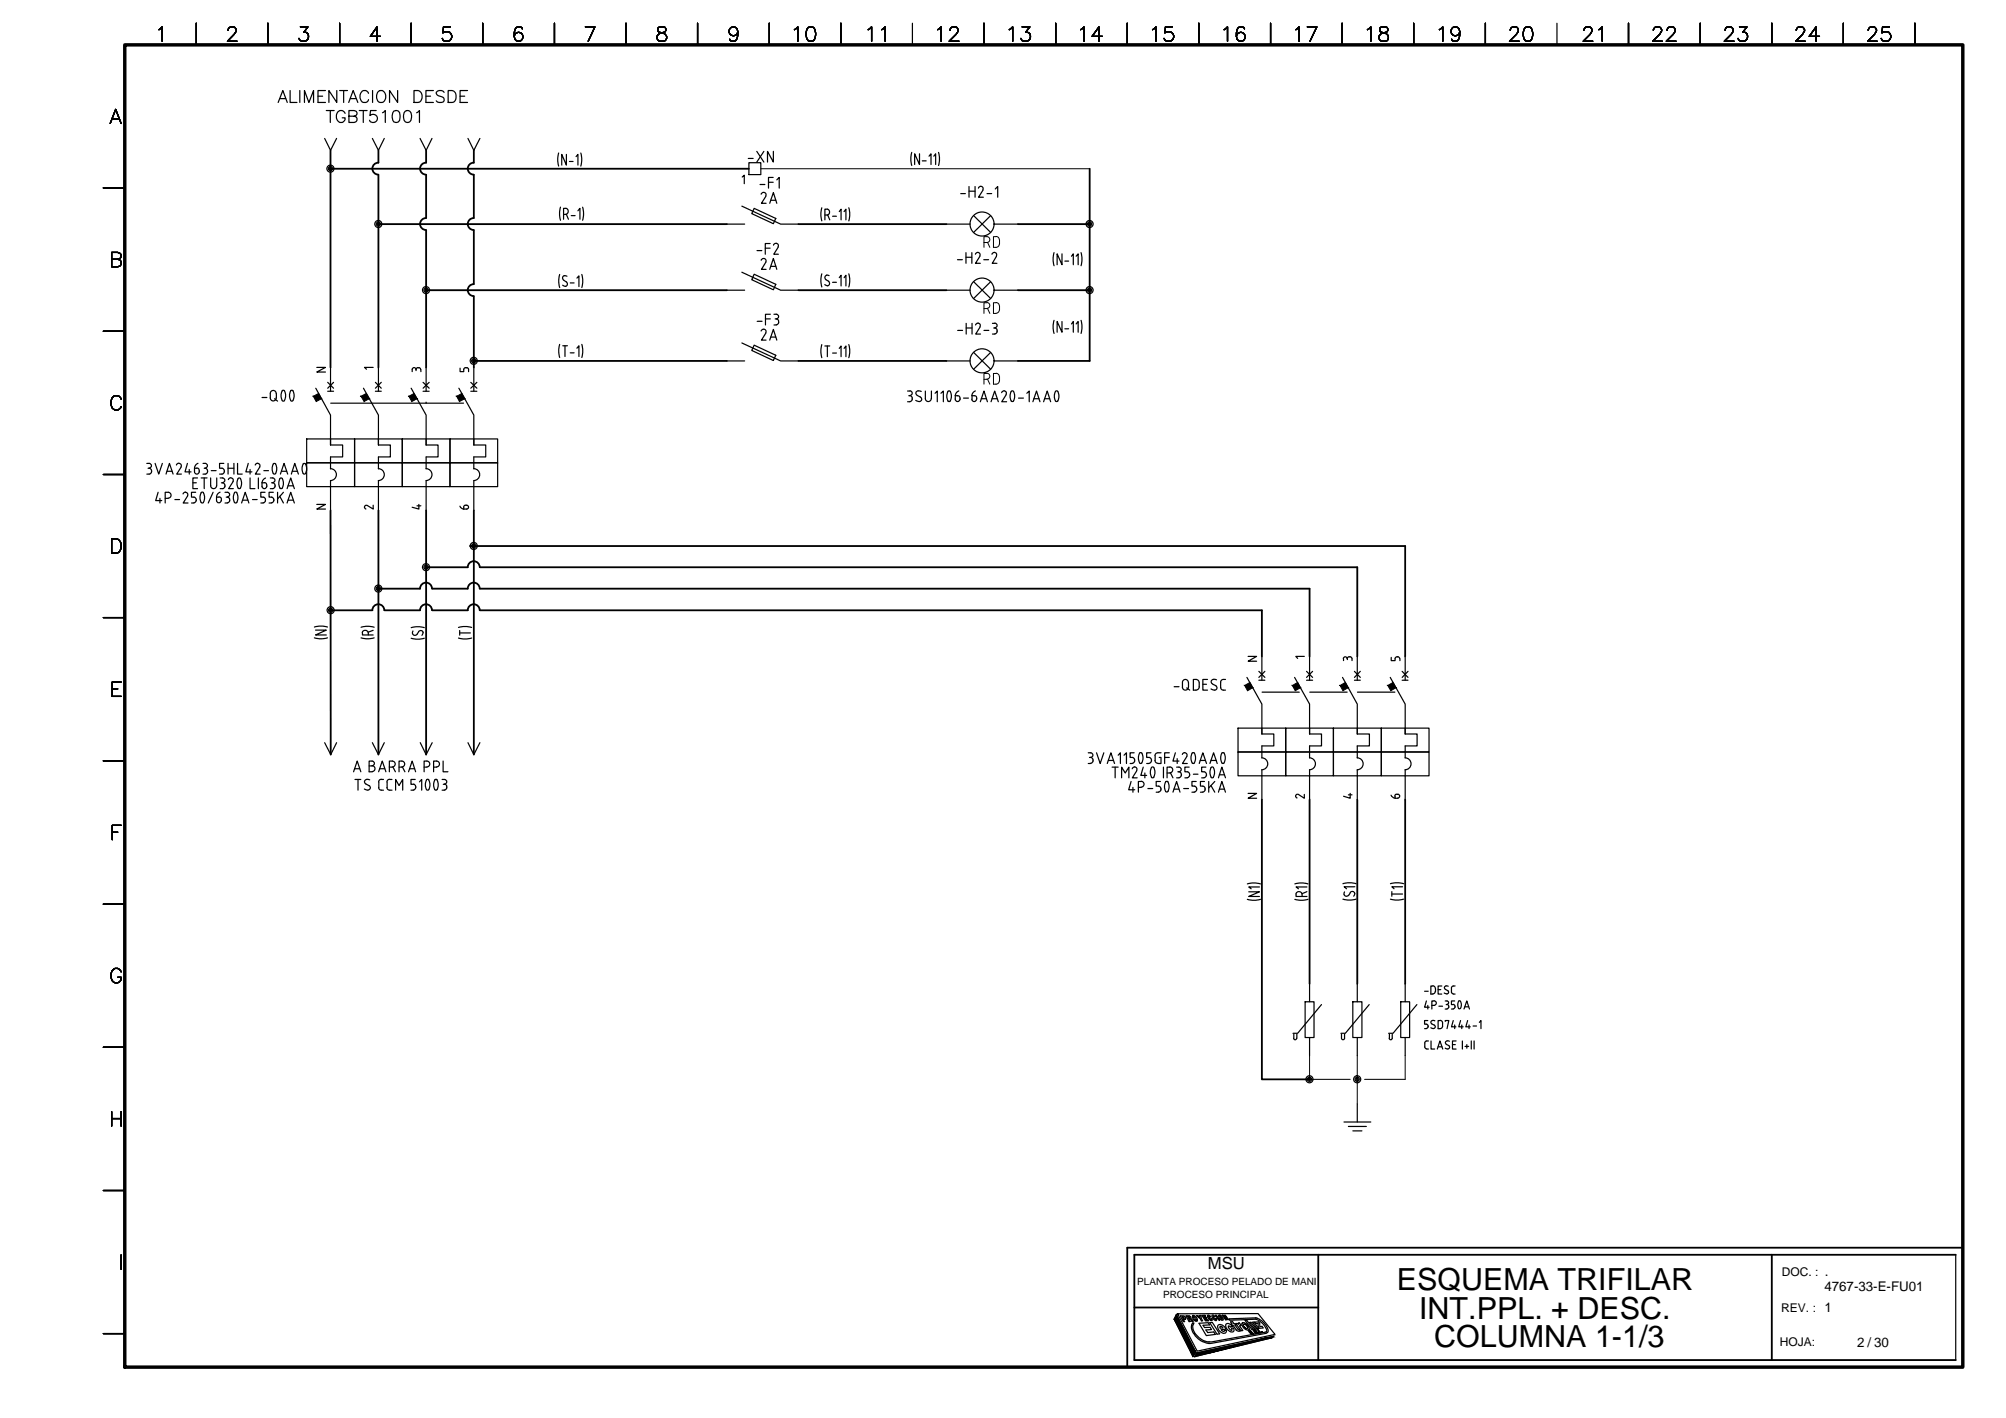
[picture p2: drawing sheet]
<svg xmlns="http://www.w3.org/2000/svg" width="420mm" height="297mm" viewBox="0 0 420 297" stroke-linecap="round" stroke-linejoin="round" font-family="sans-serif">
<defs><g id="words">
<g font-size="6.4">
<text x="292.5" y="270.2">ESQUEMA TRIFILAR</text>
<text x="297.2" y="276.2">INT.PPL. + DESC.</text>
<text x="300.4" y="282.2">COLUMNA 1-1/3</text>
</g>
<text font-size="3.5" x="253" y="265.8">MSU</text>
<g font-size="2.8">
<text x="382.1" y="270.4">4767-33-E-FU01</text>
<text x="389" y="282.1">2 / 30</text>
</g>
<g font-size="2.5">
<text x="373.2" y="267.4">DOC. : .</text>
<text x="373.1" y="274.9">REV. : 1</text>
<text x="372.8" y="281.9">HOJA:</text>
</g>
<g font-size="2.1">
<text x="238.2" y="269.3">PLANTA PROCESO PELADO DE MANI</text>
<text x="243.6" y="271.8">PROCESO PRINCIPAL</text>
</g>
</g></defs>
<g fill="none" stroke="#000" stroke-width=".38">
<path d="M69.2 31.5v45.5M69.2 35.3h87.7M79.2 34.1a1.25 1.25 0 0 0-1.2 1.2 1.25 1.25 0 0 0 1.2 1.3M79.3 31.5v2.6M79.3 36.6v40.4M89.2 34.1a1.25 1.25 0 0 0-1.2 1.2 1.25 1.25 0 0 0 1.2 1.3M89.3 31.5v2.6M89.3 36.6v9.1M99.2 31.5v2.6a1.25 1.25 0 0 0-1.2 1.2 1.25 1.25 0 0 0 1.2 1.3v9.1a1.25 1.25 0 0 0-1.2 1.2 1.25 1.25 0 0 0 1.2 1.3M228.2 35.3v40.3h-15M79.3 46.9h72.9M89.2 45.7a1.25 1.25 0 0 0-1.2 1.2 1.25 1.25 0 0 0 1.2 1.3"/>
<path d="M89.3 48.2v28.8M99.2 48.2v11.3a1.25 1.25 0 0 0-1.2 1.3 1.25 1.25 0 0 0 1.2 1.2M167.2 46.9h31M213.2 46.9h15M89.3 60.8h62.9M99.2 62.1v14.9M99.2 75.6h53M167.2 60.8h31M167.2 75.6h31M213.2 60.8h15M69.2 106.9l.1 51.2M79.3 106.9v51.2"/>
<path d="M89.3 106.9v51.2M98.4 114.4h195.9v23.1M99.2 106.9v51.2M100.5 118.8a1.25 1.25 0 0 0-1.3-1.2 1.25 1.25 0 0 0-1.2 1.2h-8.7M100.5 118.8h183.8v18.7M69.3 127.8h8.7M80.5 127.8a1.25 1.25 0 0 0-1.3-1.2 1.25 1.25 0 0 0-1.2 1.2M80.5 127.8h7.5M90.5 127.8a1.25 1.25 0 0 0-1.3-1.2 1.25 1.25 0 0 0-1.2 1.2M90.5 123.3a1.25 1.25 0 0 0-1.3-1.3 1.25 1.25 0 0 0-1.2 1.3h-8.7M90.5 127.8h7.5M100.5 127.8a1.25 1.25 0 0 0-1.3-1.2 1.25 1.25 0 0 0-1.2 1.2"/>
<path d="M100.5 123.3a1.25 1.25 0 0 0-1.3-1.3 1.25 1.25 0 0 0-1.2 1.3h-7.5M100.5 127.8h163.8v9.7M100.5 123.3h173.8v14.2M264.3 167.5v58.6h10M274.3 167.5v38.6M284.3 167.5v38.6M294.3 167.5v38.6M237.6 273.9h38.5M276.1 262.8v22.1M371.1 262.8v22.1M409.6 262.8h-172v22.1h172M411.1 261.4h-175v25"/>
</g>
<g fill="none" stroke="#000" stroke-width=".25">
<path d="M33.3 6.2l.7-.6v3M41.1 4.9v4.5M47.8 6.4a.71 .71 0 0 1 .6-.8h.5a.74 .74 0 0 1 .4 1.2l-1.7 1.8h2M56.1 4.9v4.5M60.8 19v2.5h1.4M62.8 19v2.5M62.9 5.6h1.6l-.9 1.2a.96 .96 0 0 1 1 1.1 .96 .96 0 0 1-1.3 .7l-.4-.1-.3-.5M68.2 19h-1.6v2.5h1.6M70.5 19v2.5l-1.6-2.5v2.5M71.1 4.9v4.5M71.1 19h1.7M72 19v2.5"/>
<path d="M77.2 19.6a.92 .92 0 0 0-1.1-.6 .92 .92 0 0 0-.7 .9 1.12 1.12 0 0 0 .3 1.2 1.12 1.12 0 0 0 1.1 .3l.4-.5M78 19v2.5M79.1 19.3a.93 .93 0 0 1 1.1-.3 .93 .93 0 0 1 .6 .9 1.12 1.12 0 0 1-.3 1.2 1.12 1.12 0 0 1-1.2 .3 1.63 1.63 0 0 1-.2-2.1zM79.7 7.6h-2.1l1.4-2v3M83.3 19v2.5l-1.7-2.5v2.5M86.1 4.9v4.5M86.7 19h.9a1.33 1.33 0 0 1 .8 1.2 1.33 1.33 0 0 1-.8 1.3h-.9zM90.8 19h-1.6v2.5h1.6M93 19.3a.92 .92 0 0 0-.9-.4 .92 .92 0 0 0-.7 .7l.4 .5 1 .3a.63 .63 0 0 1 0 1 1.26 1.26 0 0 1-1.4-.3M93.9 19h.8a1.35 1.35 0 0 1 .8 1.2 1.35 1.35 0 0 1-.8 1.3h-.8zM94.3 5.6h-1.4l-.1 1.3a1.07 1.07 0 0 1 1.5-.1 1.07 1.07 0 0 1 0 1.6 1.07 1.07 0 0 1-1.5-.1l-.2-.3M97.9 19h-1.5v2.5h1.5"/>
<path d="M101.1 4.9v4.5M109.4 6.1a.88 .88 0 0 0-1.3-.3 2.84 2.84 0 0 0-.3 2.4 .92 .92 0 0 0 1.5 .1 .92 .92 0 0 0-.3-1.4 .92 .92 0 0 0-1.3 .7M116.1 4.9v4.5M122.6 5.6h2l-1.4 3M131.1 4.9v4.5M137.9 5.8a.63 .63 0 0 0 .3 1 1.25 1.25 0 0 1 1.4 1.2 1.06 1.06 0 0 1-1.2 .7 1.06 1.06 0 0 1-.8-1.1 1.54 1.54 0 0 1 1.4-.8 .63 .63 0 0 0 .3-1l-.4-.2zM146.1 4.9v4.5M154.5 6.6a.94 .94 0 0 1-1.3 .8 .94 .94 0 0 1-.3-1.5 .94 .94 0 0 1 1.5 .2 2.84 2.84 0 0 1-.3 2.4 .88 .88 0 0 1-1.3-.3M161.1 4.9v4.5M166.4 6.2l.7-.6v3M169.3 5.8a1 1 0 0 1 1.4 .4 2.57 2.57 0 0 1-.3 2.3 1 1 0 0 1-1.4-.5 2.57 2.57 0 0 1 .3-2.2zM176.1 4.9v4.5"/>
<path d="M181.8 6.2l.8-.6v3M184.7 6.2l.7-.6v3M191.1 4.9v4.5M196.4 6.2l.7-.6v3M199 6.4a.73 .73 0 0 1 .5-.8h.6a.74 .74 0 0 1 .4 1.2l-1.7 1.8h2M206.1 4.9v4.5M211.4 6.2l.7-.6v3M214.1 5.6h1.6l-.9 1.2a.96 .96 0 0 1 1.1 1.1 .96 .96 0 0 1-1.3 .7l-.5-.1-.3-.5M221.1 4.9v4.5M226.3 6.2l.7-.6v3M230.9 7.6h-2.2l1.5-2v3M236.1 4.9v4.5"/>
<path d="M241.4 6.2l.7-.6v3M245.5 5.6h-1.4l-.1 1.3a1.07 1.07 0 0 1 1.6 0 1.07 1.07 0 0 1-.2 1.6 1.07 1.07 0 0 1-1.6-.5M251.1 4.9v4.5M256.4 6.2l.7-.6v3M260.7 6.1a.88 .88 0 0 0-1.3-.3 2.84 2.84 0 0 0-.3 2.4 .94 .94 0 0 0 1.5 .2 .94 .94 0 0 0-.3-1.5 .94 .94 0 0 0-1.3 .7M266.1 4.9v4.5M271.4 6.2l.7-.6v3M273.8 5.6h2l-1.4 3M281.1 4.9v4.5M286.4 6.2l.7-.6v3M289.1 5.8a.63 .63 0 0 0 .3 1 1.24 1.24 0 0 1 1.4 1.2 1.03 1.03 0 0 1-1.2 .7 1.03 1.03 0 0 1-.8-1.1 1.41 1.41 0 0 1 1.5-.8 .63 .63 0 0 0 .2-1l-.4-.2zM296.1 4.9v4.5"/>
<path d="M301.5 6.2l.7-.6v3M305.7 6.6a.94 .94 0 0 1-1.3 .8 .94 .94 0 0 1-.3-1.5 .94 .94 0 0 1 1.5 .2 2.84 2.84 0 0 1-.3 2.4 .88 .88 0 0 1-1.2-.3M311.1 4.9v4.5M316.3 6.4a.73 .73 0 0 1 .6-.8h.6a.74 .74 0 0 1 .4 1.2l-1.7 1.8h2M319.5 5.8a1 1 0 0 1 1.4 .4 2.57 2.57 0 0 1-.3 2.3 1 1 0 0 1-1.4-.5 2.57 2.57 0 0 1 .3-2.2zM326.1 4.9v4.5M331.7 6.4l.3-.6 .9-.2a.74 .74 0 0 1 .4 1.2l-1.7 1.8h2M334.9 6.2l.7-.6v3M341.1 4.9v4.5M346.3 6.4l.3-.6 .8-.2a.74 .74 0 0 1 .5 1.2l-1.7 1.8h2M349.2 6.4a.73 .73 0 0 1 .5-.8h.6a.74 .74 0 0 1 .4 1.2l-1.7 1.8h2M356.1 4.9v4.5"/>
<path d="M361.3 6.4a.73 .73 0 0 1 .6-.8h.6a.74 .74 0 0 1 .4 1.2l-1.7 1.8h2M364.3 5.6h1.6l-.9 1.2a.96 .96 0 0 1 1 1.1 .96 .96 0 0 1-1.2 .7l-.5-.1-.3-.5M371.1 4.9v4.5M376.2 6.4l.3-.6 .9-.2a.74 .74 0 0 1 .4 1.2l-1.7 1.8h2M381.1 7.6h-2.2l1.5-2v3M386.1 4.9v4.5M391.3 6.4l.3-.6 .8-.2a.74 .74 0 0 1 .5 1.2l-1.7 1.8h2M395.7 5.6h-1.4l-.1 1.3a1.07 1.07 0 0 1 1.6 0 1.07 1.07 0 0 1-.2 1.6 1.07 1.07 0 0 1-1.6-.5M401.1 4.9v4.5M21.6 39.4h4.5M23.1 25.9l1.1-3 1.2 3M23.5 24.9h1.4"/>
<path d="M58.3 21.5l.9-2.5 1 2.5M58.6 20.7h1.2M63.8 21.5v-2.5l.9 2.5 1-2.5v2.5M66.6 20.2h1M68 29l1.2 2.5 1.3-2.5M68.3 23.2h1.7M69.2 23.2v2.5M72.3 23.7a.94 .94 0 0 0-1.1-.6 .94 .94 0 0 0-.7 1 1.12 1.12 0 0 0 .2 1.2 1.12 1.12 0 0 0 1.2 .2l.4-.4v-.4h-.6M73 21.5l1-2.5 .9 2.5M73.1 24.3h1.1a.61 .61 0 0 0 .4-.9l-.4-.2h-1.1v2.5h1.1a.66 .66 0 0 0 .6-.7 .66 .66 0 0 0-.6-.7M73.4 20.7h1.2M75.2 23.2h1.7"/>
<path d="M76.1 23.2v2.5M78 29l1.3 2.5 1.2-2.5M78.8 23.2h-1.2l-.1 1a.89 .89 0 0 1 1.3 0 .89 .89 0 0 1-.1 1.3 .89 .89 0 0 1-1.3-.3M80.1 23.6l.6-.4v2.5M82.5 23.3a.84 .84 0 0 1 1.2 .3 2.33 2.33 0 0 1-.2 1.9 .8 .8 0 0 1-1.2-.3 2.08 2.08 0 0 1 .2-1.9zM84.9 23.3a.8 .8 0 0 1 1.2 .3 1.97 1.97 0 0 1-.3 1.9 .8 .8 0 0 1-1.2-.3 1.94 1.94 0 0 1 .3-1.9zM87.3 23.6l.6-.4v2.5M88 29l1.3 2.5 1.2-2.5M89.2 20.2h1M96.4 20.2h.9M98 29l1.2 2.5 1.3-2.5M117 32l-.2 1.4 .2 1.4"/>
<path d="M118.6 32.3v2.3l-.9-2.3v2.3M119.3 33.8h.7M120.7 32.8l.3-.5v2.3M121.6 32l.2 1.4-.2 1.4M155.5 37.1l.4-.4v1.8M156.7 33.2h1M156.9 34.1h2.5v2.5h-2.5zM158.5 31.7l1.5 2.3M159.2 38.7h1M160 31.7l-1.5 2.3M161 38.2h.9M161.9 37.2h-.9v2.2"/>
<path d="M162 31.7v2.3l-1.2-2.3v2.3M162.7 37.7l.5-.5v2.2M191 31.9l-.2 1.4 .2 1.4M192.6 32.2v2.3l-1-2.3v2.3M193.2 33.7h.8M194.6 32.7l.4-.5v2.3M195.6 32.7l.4-.5v2.3M196.6 31.9l.2 1.4-.2 1.4M203 39.1v2.2M204.2 39.1v2.2M204.9 39.4a.5 .5 0 0 1 .7-.3 .5 .5 0 0 1 .2 .7M205.9 39.8l-1 1.5h1.1"/>
<path d="M208.5 39.6l.5-.5v2.2M23.4 54.3l1.7-.1a.69 .69 0 0 0 0-1.2l-.4-.1h-1.3v3l1.7-.1a.79 .79 0 0 0 .3-.9 .79 .79 0 0 0-.7-.6M117.2 57.5l-.2 1.4 .2 1.3M117.4 43.4l-.2 1.4 .2 1.3M118 44.9h.5M118.1 58.7l.5 .4M118.5 44.9a.63 .63 0 0 0 .5-.6 .63 .63 0 0 0-.5-.7h-.5v2.3M118.6 59.1a.53 .53 0 0 1 .1 .8 .53 .53 0 0 1-.9-.2M118.6 44.9l.5 1M118.7 57.9a.53 .53 0 0 0-.7 0 .53 .53 0 0 0 0 .8M119.4 59.3h.8M119.6 45.2h.9"/>
<path d="M120.8 58.3l.5-.5v2.2M121 44.2l.5-.6v2.3M121.9 57.5l.2 1.4-.2 1.3M122 43.4l.2 1.4-.2 1.3M152.2 46.9h3.8M155.4 43.2l8.1 3.7h3.7M155.4 57l8.1 3.8h3.7M158 43.6l4.5 2.2-.5 1.1-4.5-2.2zM158 57.4l4.5 2.2-.5 1.1-4.5-2.1zM158.6 52.5h1M159.9 40.3l-.5 .4M159.9 54.1l-.5 .4"/>
<path d="M160 40.3l.4 .3v.4M160 54.1l.4 .3v.5M160.3 52h1M160.4 41.1l-.9 1.5h1M160.4 54.9l-.9 1.5h1M161.2 42.6l.8-2.3 .7 2.3M161.2 56.4l.8-2.3 .7 2.3M161.3 51h-1v2.3M161.4 42h1.1M161.4 55.8h1.1M162 51.4a.52 .52 0 0 1 .7-.4 .52 .52 0 0 1 .3 .7M163 51.8l-.9 1.5h.9"/>
<path d="M172.1 43.5l-.2 1.4 .2 1.4M172.1 57.4l-.2 1.3 .2 1.4M172.8 59.6l.5 .3M172.8 45h.5a.63 .63 0 0 0 .5-.6 .63 .63 0 0 0-.5-.6h-.5v2.3M173.1 57.6l.6 .1M173.2 57.7a.51 .51 0 0 0-.4 .4 .51 .51 0 0 0 .2 .5l.6 .3M173.4 45l.4 1.1M173.5 58.9l.2 .4a.47 .47 0 0 1-.4 .6M174.4 45.3h.8M174.4 59.1h.8M175.8 44.3l.4-.5v2.3M175.8 58.2l.4-.5v2.2"/>
<path d="M176.8 44.3l.4-.5v2.3M176.8 58.2l.4-.5v2.2M177.8 43.5l.2 1.4-.2 1.4M177.8 57.4l.2 1.3-.2 1.4M198.2 46.9h5M200.5 54.4h1.1M201.2 40.6h1M202.3 52.9v2.3M202.3 53.9h1.3M203 40h1.2M203.6 52.9v2.3M203.9 45.2l3.6 3.5"/>
<path d="M203.9 59l3.6 3.5M204.3 53.3a.5 .5 0 0 1 .7-.4 .5 .5 0 0 1 .2 .7M205.2 53.7l-.9 1.5h1M206.1 54.4h1M206.7 40.6h1M207.5 45.2l-3.6 3.5M207.5 59l-3.6 3.5M208.2 46.9h5M208.3 52.9l.4 .2v.5M208.3 52.9l-.5 .4M208.7 53.7l-.9 1.5h1M220.8 52.9l-.2 1.4 .2 1.4"/>
<path d="M222.4 53.2v2.3l-1-2.3v2.3M223 54.7h.8M224.4 53.7l.4-.5v2.3M225.4 53.7l.4-.5v2.3M226.4 52.9l.2 1.4-.2 1.4M21.6 69.4h4.5M66.4 77h1.8l-1.8 .9h1.8M69.2 77v5M78.2 77h-1.9l.5 .3M79.3 77v5M86.3 77.4v.5M86.3 77.4a.4 .4 0 0 1 .4-.4 .4 .4 0 0 1 .4 .4 .49 .49 0 0 1 .5-.4 .49 .49 0 0 1 .5 .4"/>
<path d="M87.1 77.4v.2M88.2 77.4v.5M89.3 77v5M96.4 77.1v.8h.7v-.5M97.1 77.4a.54 .54 0 0 1 .5-.4 .54 .54 0 0 1 .5 .4M98.1 77.4v.5M99.2 77v5M117.2 72.1l-.2 1.4 .2 1.4M117.9 72.4h.9M118.3 72.4v2.3M119.4 73.9h.8M120.8 72.9l.5-.5v2.3"/>
<path d="M121.9 72.1l.2 1.4-.2 1.4M152.2 60.8h3.8M152.2 75.6h3.8M155.4 71.8l8.1 3.8h3.7M158 72.3l4.5 2.1-.5 1.1-4.5-2.1zM158.6 67.3h1M159.9 69l-.5 .3M160 69l.4 .2v.5M160.3 66.8h1M160.4 69.8l-.9 1.4h1M161.2 71.2l.8-2.2 .7 2.2M161.3 65.8h-1v2.3"/>
<path d="M161.4 70.6h1.1M162.1 65.8h.5M162.1 68.1h.5M162.4 66.8h.2M162.6 65.8a.49 .49 0 0 1 .5 .5 .49 .49 0 0 1-.5 .5 .63 .63 0 0 1 .5 .6 .63 .63 0 0 1-.5 .6M172.1 72.2l-.2 1.4 .2 1.3M172.8 72.5h1M173.3 72.5v2.2M174.4 74h.8M175.8 73l.4-.5v2.2M176.8 73l.4-.5v2.2M177.8 72.2l.2 1.4-.2 1.3"/>
<path d="M198.2 60.8h5M198.2 75.6h5M200.6 69.2h1M202.4 67.7v2.3M202.4 68.7h1.2M203.6 67.7v2.3M203.9 73.8l3.6 3.5M204.3 68.1a.5 .5 0 0 1 .7-.4 .5 .5 0 0 1 .3 .7M205.3 68.5l-.9 1.5h1M206.1 69.2h1M207.5 73.8l-3.6 3.5M207.9 67.7h.5"/>
<path d="M207.9 70h.5M208.1 68.7h.3M208.2 60.8h5M208.2 75.6h5M208.4 67.7a.49 .49 0 0 1 .4 .5 .49 .49 0 0 1-.4 .5M208.4 68.7l.4 .2v.3M208.8 69.4l-.2 .5h-.2M208.8 69.2v.3M220.8 67.1l-.2 1.4 .2 1.3M222.4 67.4v2.2l-1-2.2v2.2M223 68.9h.8M224.4 67.9l.4-.5v2.2"/>
<path d="M225.4 67.9l.4-.5v2.2M226.4 67.1l.2 1.4-.2 1.3M21.6 99.4h4.5M25.4 83.6a1.09 1.09 0 0 0-1.3-.7 1.09 1.09 0 0 0-.8 1.1 1.35 1.35 0 0 0 1.4 1.9l.5-.4 .2-.3M30.7 97.1h.5a.49 .49 0 0 1 .5 .5 .49 .49 0 0 1-.5 .4M31 98.1a.55 .55 0 0 1 .7 .5M31.7 98.8l-.2 .4-.8 .1M31.8 98.6v.2M32.5 97.1l.7 2.2 .8-2.2M34.8 99.3l.7-2.2 .8 2.2M35 98.7h1M37.5 97l-.6 .4"/>
<path d="M37.5 97.1l.4 .2v.5M37.9 97.8l-.9 1.5h1M39.3 97.1l-.6 1.7h1.3M39.6 98.3v1M40.7 98.8a.49 .49 0 0 0 .5 .5 .49 .49 0 0 0 .5-.5M41.2 98a.44 .44 0 0 1 .5 .5M41.2 98.1h-.5v.7M41.5 97.1a1.12 1.12 0 0 0-.8 .9M41.8 98.6v.2M42.5 97.1h.5M42.5 99.3h.5M42.8 98.1h.2"/>
<path d="M43 97.1a.49 .49 0 0 1 .4 .5 .49 .49 0 0 1-.4 .4M43 98.1l.4 .2v.3M43.4 98.8l-.2 .4-.2 .1M43.5 98.6v.2M44.3 98.6h1M46.9 97.1h-.9v1l.7 .1 .3 .4M47 98.8l-.3 .4-.7 .1M47 98.6v.2M47.8 98.1h1.2M47.8 97.1v2.2M49 97.1v2.2M49.8 97.1v2.2h.9"/>
<path d="M52 97.1l-.5 1.7h1.3M52.4 98.3v1M54 97.1l.3 .1 .1 .5-.9 1.6h1M54 97l-.5 .4M54.9 83.3h1M55.3 98.6h.9M56.6 83.4v-1a.61 .61 0 0 1 .6-.6 .61 .61 0 0 1 .6 .6l.1 1M56.6 83.4a.61 .61 0 0 0 .6 .6 .61 .61 0 0 0 .6-.6M57.5 83.5l.6 .5M57.7 97.2a2.1 2.1 0 0 1 0 2M57.7 97.2l-.2-.1a1.53 1.53 0 0 0 0 2.2l.2-.1M58.7 99.3l.8-2.2 .8 2.2"/>
<path d="M59 98.7h1M59.1 81.9l.4-.1a1.72 1.72 0 0 1-.2 2.2l-.2-.1M59.1 81.9a2.1 2.1 0 0 0 0 2M60.9 81.9l.4-.1a1.72 1.72 0 0 1-.2 2.2l-.2-.1M60.9 81.9a2.1 2.1 0 0 0 0 2M61 99.3l.7-2.2 .8 2.2M61.2 98.7h1.1M63.6 97.1h.1a1.53 1.53 0 0 1 0 2.2 1.66 1.66 0 0 1-.1-2.2zM64.2 96.9h10.1v5h-10.1zM64.2 91.9h10.1v5h-10.1zM66.1 81.3l3.1 5.7v6.2M68.6 80.1l1.3 1.2"/>
<path d="M68.6 82h1.3M69.2 98.2a1.25 1.25 0 0 1 1.3 1.2 1.25 1.25 0 0 1-1.3 1.3v6.2M69.2 93.2h2.6v2.5h-2.6v2.5M69.2 91.9v1.3M69.3 84.5h27.8M69.9 80.1l-1.3 1.2M74.3 96.9h10v5h-10zM74.3 91.9h10v5h-10zM76.1 81.3l3.2 5.7v6.2M78.6 82h1.3M78.6 80.1l1.3 1.2M79.2 98.2a1.25 1.25 0 0 1 1.3 1.2 1.25 1.25 0 0 1-1.3 1.3"/>
<path d="M79.3 93.2h2.5v2.5h-2.5v2.5M79.3 91.9v1.3M79.9 80.1l-1.3 1.2M84.3 96.9h9.9v5h-9.9zM84.3 91.9h9.9v5h-9.9zM86.1 81.3l3.2 5.7v6.2M88.6 82h1.3M88.6 80.1l1.3 1.2M89.2 98.2a1.25 1.25 0 0 1 1.3 1.2 1.25 1.25 0 0 1-1.3 1.3M89.3 93.2h2.5v2.5h-2.5v2.5M89.3 84.5h.1M89.3 91.9v1.3"/>
<path d="M89.9 80.1l-1.3 1.2M94.2 96.9h10v5h-10zM94.2 91.9h10v5h-10zM96.1 81.3l3.1 5.7v6.2M98.6 82h1.3M98.6 80.1l1.3 1.2M99.2 98.2a1.25 1.25 0 0 1 1.3 1.2 1.25 1.25 0 0 1-1.3 1.3v6.2M99.2 93.2h2.5v2.5h-2.5v2.5M99.2 91.9v1.3M99.9 80.1l-1.3 1.2M190.1 81.9h.5a.49 .49 0 0 1 .5 .5 .49 .49 0 0 1-.5 .4M190.1 84.2h.5"/>
<path d="M190.3 82.9a.55 .55 0 0 1 .8 .5M191.1 83.6l-.3 .4-.2 .1M191.1 83.4v.3M191.8 83.9l.8 .2M192.1 82.8l.7 .4a.49 .49 0 0 1 .2 .5 .49 .49 0 0 1-.4 .4M193 82a.62 .62 0 0 0-.8-.1 .62 .62 0 0 0-.3 .8l.2 .1M193.8 81.9v1.6a.61 .61 0 0 0 .6 .6 .61 .61 0 0 0 .6-.6M195.1 81.9v1.6M195.8 82.4l.5-.5v2.3M197.1 82.4l.5-.5v2.3M198.6 81.9h.2a1.53 1.53 0 0 1 0 2.2 1.66 1.66 0 0 1-.2-2.2zM200.1 83.6a.49 .49 0 0 0 .5 .5 .49 .49 0 0 0 .5-.5"/>
<path d="M200.1 82.9h.5M200.1 82.9v.8M200.6 82.9a.56 .56 0 0 1 .5 .8M200.8 81.9a1.12 1.12 0 0 0-.7 1M201.8 83.4h1M203.6 83.6a.49 .49 0 0 0 .4 .5 .49 .49 0 0 0 .5-.5M203.6 83.7v-.8h.5a.53 .53 0 0 1 .5 .8M204.3 81.9a1.12 1.12 0 0 0-.7 1M205.3 84.2l.8-2.3 .7 2.3M205.5 83.5h1.1M207.6 84.2l.7-2.3 .8 2.3M207.8 83.5h1"/>
<path d="M209.8 82.3a.5 .5 0 0 1 .7-.4 .5 .5 0 0 1 .2 .7M210.7 82.7l-.9 1.5h1M211.9 81.9h.1a1.53 1.53 0 0 1 0 2.2 1.66 1.66 0 0 1-.1-2.2zM213.3 83.4h1M215.1 82.4l.5-.5v2.3M216.3 84.2l.8-2.3 .7 2.3M216.5 83.5h1.1M218.6 84.2l.7-2.3 .8 2.3M218.8 83.5h1.1M221.2 81.9h.1a1.53 1.53 0 0 1 0 2.2 1.66 1.66 0 0 1-.1-2.2zM23.4 112.9h1a1.62 1.62 0 0 1 1 1.5 1.62 1.62 0 0 1-1 1.5h-1zM33.1 103.1l-.5 1.8h1.3"/>
<path d="M33.5 104.4v1M34.6 104.4h.6M35.2 104.4a.61 .61 0 0 0 .6-.7 .61 .61 0 0 0-.6-.6h-.6v2.3M36.6 104.6h1M38.3 103.5a.51 .51 0 0 1 .7-.3 .51 .51 0 0 1 .3 .7M39.3 103.9l-.9 1.5h1M40.1 105.4h.5M40.4 101.1h.7M40.6 104.1l.4 .3 .1 .2M41 103.1h-.9v1h.5M41.1 104.8l-.3 .5h-.2M41.1 104.6v.3"/>
<path d="M41.4 100.1h-1v2.3h1M42.1 103.3a2.1 2.1 0 0 0 0 1.9M42.1 100.1h1.3M42.6 103.3a1.7 1.7 0 0 1-.2 2.1l-.3-.2M42.6 103.2l-.2-.1-.3 .1M42.8 100.1v2.3M44.1 101.7a.61 .61 0 0 0 .6 .7 .61 .61 0 0 0 .7-.7M44.1 100.1v1.7M44.6 103.1l-1 2.3M45.4 104.8a.49 .49 0 0 0 .4 .5 .49 .49 0 0 0 .5-.5M45.4 100.1v1.7M45.9 104.1h-.5v.8"/>
<path d="M45.9 104.1a.44 .44 0 0 1 .5 .5M46.1 103.1a1.12 1.12 0 0 0-.7 1M46.1 100.1h.5a.49 .49 0 0 1 .5 .5 .49 .49 0 0 1-.5 .5M46.4 101.1h.2M46.4 104.6v.3M46.6 101.1l.4 .3 .1 .2M47.1 101.9l-.3 .4-.7 .1M47.1 101.6v.3M47.1 105.4h.5M47.1 103.1h.5M47.4 104.1h.2M47.6 103.1a.49 .49 0 0 1 .5 .5 .49 .49 0 0 1-.5 .5"/>
<path d="M47.6 104.1l.4 .3 .1 .2M48.1 104.8l-.2 .5h-.3M48.1 104.6v.3M48.3 100.1l-.5 .4M48.4 100.1l.4 .3v.5M48.8 100.9l-.9 1.5h1M49.1 103.3a1.7 1.7 0 0 0 .3 2.1l.2-.2 .2-.3a2.1 2.1 0 0 0-.2-1.6M49.6 103.2l-.2-.1-.3 .1M49.9 100.2h.4a1.66 1.66 0 0 1-.2 2.2l-.2-.2M49.9 100.2a2.1 2.1 0 0 0 0 2M50.6 105.4l.8-2.3 .7 2.3M50.9 104.8h1"/>
<path d="M52.4 100.1v2.3h1M52.9 104.6h1M54.1 100.1v2.3M54.6 105.4h.5M54.9 101.1v.8a.53 .53 0 0 0 .6 .5 .53 .53 0 0 0 .4-.8M54.9 101.1h.5M55.1 104.1l.4 .3 .1 .2M55.3 101.1a.44 .44 0 0 1 .5 .5M55.5 103.1h-.9v1h.5M55.6 104.8l-.2 .5h-.3M55.6 104.6v.3M55.6 100.1a1.12 1.12 0 0 0-.7 1"/>
<path d="M56.4 105.4h.5M56.6 100.1h.5M56.6 102.4h.5M56.9 101.1h.2M57.1 100.1a.49 .49 0 0 1 .5 .5 .49 .49 0 0 1-.5 .5l.4 .3 .1 .2M57.2 103.1h-.8v1l.7 .1 .2 .4M57.3 104.8l-.2 .5h-.3M57.4 104.6v.3M57.6 101.9l-.3 .4-.2 .1M57.6 101.6v.3M58.1 103.1v2.3M58.6 104l.8 1.4"/>
<path d="M58.7 100.2l.2-.1a1.53 1.53 0 0 1 0 2.3 1.66 1.66 0 0 1-.2-2.2zM59.4 103.1l-1.3 1.4M60.1 102.4l.8-2.3 .8 2.3M60.1 105.4l.8-2.3 .8 2.3M60.3 101.8h1.1M60.3 104.8h1.1M66.4 105.7h1.8l-1.8 .9h1.8M77 105.9a.4 .4 0 0 0-.6 .2 .4 .4 0 0 0 .2 .5M78.2 105.8v.8l-1.2-.7M79.3 100.7v6.2M87.3 106h.9M87.7 105.7v.9l-1.4-.3"/>
<path d="M89.3 100.7v6.2M96.3 106l.3 .5 .5 .1M97.2 105.9a.46 .46 0 0 1 .8 0 .46 .46 0 0 1-.3 .7h-.6zM21.6 129.4h4.5M65.8 133.6l1.4 .2 1.4-.2M65.8 131.3l1.4-.2 1.4 .2M66.1 132h2.2l-2.2 1h2.2M75.6 133.6l1.4 .2 1.4-.2M75.6 131.4l1.4-.2 1.4 .2M75.9 132.5a.63 .63 0 0 1 .6-.5 .63 .63 0 0 1 .6 .5M75.9 132.5v.5h2.3M77.1 132.5v.5"/>
<path d="M78.2 132l-1.1 .4M86.1 133.7l1.4 .2 1.4-.2M86.1 131.5l1.4-.2 1.4 .2M86.5 132.2a.55 .55 0 0 0 .1 .8 .55 .55 0 0 0 .7-.1l.4-.6a.53 .53 0 0 1 .8-.1 .53 .53 0 0 1-.1 .9M96 133.7l1.4 .2 1.4-.2M96 131.4l1.4-.2 1.4 .2M96.3 132.6h2.2M96.3 132.1v1M261.4 137.5h1.8l-1.8 1h1.8M264.3 137.5v5M273.2 137.5h-1.8l.4 .4M274.3 137.5v5"/>
<path d="M281.4 138v.4M282.2 138v.2M282.6 137.6l-.4 .4a.4 .4 0 0 0-.4-.4 .4 .4 0 0 0-.4 .4M282.6 137.6h.2M282.8 137.6l.4 .4M283.2 138v.4M284.3 137.5v5M291.4 137.7v.7h.8v-.4M292.8 137.6l.4 .4M292.8 137.6a.45 .45 0 0 0-.6 .4M293.2 138v.4M294.3 137.5v5"/>
<path d="M21.6 159.4h4.5M23.5 144.3h1.2M25.4 142.9h-1.9v3h1.9M68 155.6l1.3 2.5 1.2-2.5M77.9 159.4a.49 .49 0 0 1 .5 .5 .49 .49 0 0 1-.5 .5 .61 .61 0 0 1 .6 .6 .61 .61 0 0 1-.6 .6M77.9 159.4h-.6v2.3h.6M78 155.6l1.3 2.5 1.2-2.5M88 155.6l1.3 2.5 1.2-2.5M89.4 159.4a.61 .61 0 0 1 .6 .6 .61 .61 0 0 1-.6 .7M89.4 159.4h-.6v2.3M91.4 159.4a.61 .61 0 0 1 .6 .6 .61 .61 0 0 1-.6 .7M91.5 159.4h-.7v2.3"/>
<path d="M92.8 159.4v2.3h1M98 155.6l1.2 2.5 1.3-2.5M227.9 157.7h.5M227.9 159.9h.5M228.2 158.7h.2M228.4 157.7a.49 .49 0 0 1 .5 .5 .49 .49 0 0 1-.5 .5h.3l.2 .5M228.9 159.4l-.1 .3-.4 .2M229 159.2v.2M229.7 157.7l.7 2.2 .8-2.2M231.9 159.9l.8-2.2 .7 2.2M232.2 159.3h1M234.2 158.2l.5-.5v2.2"/>
<path d="M235.4 158.2l.5-.5v2.2M237.5 157.7h-.8v1h.7l.2 .5M237.6 159.4l-.2 .4-.7 .1M237.7 159.2v.2M238.7 159.8l.2 .1 .3-.1M239.2 157.8a2.1 2.1 0 0 1 0 2M239.2 157.8l-.3-.2a1.55 1.55 0 0 0-.2 2.2M241.1 157.7h-.9v1h.7l.2 .5M241.1 159.4l-.2 .4-.7 .1M241.2 159.2v.2M241.9 158.3v1M242.8 158.7h.4v1.2h-.7a.69 .69 0 0 1-.6-.6"/>
<path d="M243.2 157.7h-.7a.61 .61 0 0 0-.6 .6M243.9 158.7h1M244.9 157.7h-1v2.2M245.9 143.8h1M246.2 157.7l-.5 1.7h1.2M246.6 158.9v1M247.7 144a.61 .61 0 0 0 .6 .6 .61 .61 0 0 0 .6-.6M248.1 157.7l.5 .2v.5M248.2 157.6l-.6 .4M248.6 144.1l.6 .5M248.6 158.5l-.9 1.4h1M248.9 142.9a.61 .61 0 0 0-.6-.6 .61 .61 0 0 0-.6 .6v1.1"/>
<path d="M248.9 143v1M249.7 157.8l.4-.1 .2 .5a2.1 2.1 0 0 1-.1 1.6M249.7 159.8l.2 .1 .3-.1M249.7 157.8a2.1 2.1 0 0 0 0 2M251.2 143a.7 .7 0 0 0-.7-.7h-.5v2.3a.95 .95 0 0 0 1.1-.5l.1-1.1M251.2 159.9l.7-2.2 .8 2.2M251.4 159.3h1M251.9 143.3h.8M252.9 142.3h-1v2.3h1M253.4 159.9l.8-2.2 .7 2.2M253.6 159.3h1.1M253.7 144.3l.7 .3"/>
<path d="M254 143.3l.6 .3a.49 .49 0 0 1 .3 .6 .49 .49 0 0 1-.5 .4M254.2 142.3a.49 .49 0 0 0-.5 .4 .49 .49 0 0 0 .2 .5M254.2 142.3l.6 .1M255.9 159.8l.3 .1 .2-.1M256.2 142.3l-.5 .3v.3v1.4l.5 .3M256.3 144.6h.4M256.3 142.3h.4M256.4 157.8a2.1 2.1 0 0 1 0 2M256.4 157.8l-.2-.2a1.55 1.55 0 0 0-.3 2.2M259.3 157.5h10v5h-10zM259.3 152.5h10v5h-10zM261.2 141.9l3.1 5.6v6.3"/>
<path d="M263.7 140.6l1.2 1.3M263.7 142.5h1.2M264.3 158.8a1.25 1.25 0 0 1 1.2 1.2 1.25 1.25 0 0 1-1.2 1.2M264.3 153.8h2.5v2.5h-2.5v2.5M264.3 152.5v1.3M264.3 145h7.8M264.9 140.6l-1.2 1.3M269.3 157.5h10v5h-10zM269.3 152.5h10v5h-10zM271.2 141.9l3.1 5.6v6.3M273.7 142.5h1.2M273.7 140.6l1.2 1.3"/>
<path d="M274.3 153.8h2.5v2.5h-2.5v2.5a1.25 1.25 0 0 1 1.2 1.2 1.25 1.25 0 0 1-1.2 1.2v6.3M274.3 152.5v1.3M274.3 145h7.9M274.9 140.6l-1.2 1.3M279.3 157.5h10v5h-10zM279.3 152.5h10v5h-10zM281.2 141.9l3.1 5.6v6.3M283.7 142.5h1.2M283.7 140.6l1.2 1.3M284.3 153.8h2.5v2.5h-2.5v2.5a1.25 1.25 0 0 1 1.2 1.2 1.25 1.25 0 0 1-1.2 1.2v6.3M284.3 152.5v1.3M284.3 145h7.9"/>
<path d="M284.9 140.6l-1.2 1.3M289.3 157.5h10v5h-10zM289.3 152.5h10v5h-10zM291.2 141.9l3.1 5.6v6.3M293.7 142.5h1.2M293.7 140.6l1.2 1.3M294.3 158.8a1.25 1.25 0 0 1 1.2 1.2 1.25 1.25 0 0 1-1.2 1.2M294.3 153.8h2.5v2.5h-2.5v2.5M294.3 152.5v1.3M294.9 140.6l-1.2 1.3M23.5 174.3h1.2M25.4 172.9h-1.9v3"/>
<path d="M74.1 161.7l.7-2.3 .8 2.3M74.3 161h1M74.4 163.3h1.2M75 163.3v2.2M76.3 165.3l.8 .2M76.8 163.2l.6 .2M76.8 163.3a.49 .49 0 0 0-.4 .4 .49 .49 0 0 0 .2 .5l.7 .4M77.3 164.6a.49 .49 0 0 1 .3 .5 .49 .49 0 0 1-.5 .4M77.3 160.4h.6M79.3 165l.3 .4 .3 .1M79.3 161.7l.8-2.3 .7 2.3M79.3 163.8v1.2"/>
<path d="M79.5 161h1.1M79.9 163.2l-.3 .1-.3 .5M79.9 163.3h.4M79.9 165.5h.4M81 165l.3 .4 .8 .1M81.1 163.8v1.2M81.5 160.7h.7M81.6 163.2l-.3 .1-.3 .5M81.6 163.3h.5M82.2 160.7a.61 .61 0 0 0 .6-.6 .61 .61 0 0 0-.6-.7h-.7v2.3M82.3 160.7l.5 1M82.9 165.5v-2.2l.7 1.2 .7-1.2v2.2"/>
<path d="M83.6 160.7h.6M84.2 160.7a.61 .61 0 0 0 .6-.6 .61 .61 0 0 0-.6-.7h-.6v2.3M84.3 160.7l.5 1M85.6 161.7l.7-2.3 .8 2.3M85.8 161h1M86.1 165.5h.5M86.6 164.3h.2l.3 .4M87 163.3h-.9v1h.5M87.1 165l-.1 .2-.4 .3M87.1 164.8v.2M87.9 163.8l.4-.5v2.2M88.8 160.7h.6"/>
<path d="M89.3 163.4a1.7 1.7 0 0 0 .3 2.1l.2-.1 .2-.4a2.1 2.1 0 0 0-.2-1.6M89.8 163.4l-.2-.2-.3 .2M90.8 160.7h.7M91.1 163.4a1.7 1.7 0 0 0 .2 2.1l.3-.1M91.5 163.4a2.1 2.1 0 0 1 0 2M91.6 163.4l-.3-.2-.2 .2M92.6 163.3h.5a.49 .49 0 0 1 .5 .5 .49 .49 0 0 1-.5 .5h.2l.3 .4M92.6 165.5h.5M92.9 164.3h.2M93.6 164.8a.55 .55 0 0 1-.5 .7M232.9 160.7h1.3M233.6 160.7v2.2"/>
<path d="M234.9 162.9v-2.2l.8 1.2 .7-1.2v2.2M236.9 163.7l-.5 1.7h1.3M237.1 161a.5 .5 0 0 1 .7-.3 .5 .5 0 0 1 .3 .7M237.3 164.9v1M238.1 161.5l-.9 1.4h1M238.4 164.9h.6M239 163.7a.61 .61 0 0 1 .6 .6 .61 .61 0 0 1-.6 .6M239 163.7h-.6v2.2M239.5 160.7l-.6 1.7h1.3M239.8 161.9v1M240.4 165.2h1M241.3 160.7h.1a1.57 1.57 0 0 1 0 2.2 1.72 1.72 0 0 1-.1-2.2z"/>
<path d="M242.2 165.9h.5M243 163.7h-.8v1h.7l.2 .5M243.1 165.4v.3l-.5 .2M243.2 165.2v.2M243.7 160.7v2.2M244.1 163.8l.4-.1a1.66 1.66 0 0 1-.1 2.2l-.3-.1M244.1 163.8a2.1 2.1 0 0 0 0 2M244.4 161.9h.6M245 160.7a.61 .61 0 0 1 .6 .6 .61 .61 0 0 1-.6 .6M245 160.7h-.6v2.2M245.2 161.9l.5 1M245.7 165.9l.7-2.2 .8 2.2"/>
<path d="M245.9 165.3h1M246.4 160.7h.5a.49 .49 0 0 1 .5 .5 .49 .49 0 0 1-.5 .5M246.4 162.9h.5M246.7 161.7h.2M246.9 161.7l.4 .2 .1 .3M247.4 162.4l-.2 .4-.3 .1M247.5 162.2v.2M247.9 165.2h1M248.2 162.9h.5M249.1 160.7h-.9v1h.7l.2 .5M249.1 162.4l-.2 .4-.2 .1M249.2 162.2v.2"/>
<path d="M249.7 165.9h.5M250 162.2h.9M250.5 163.7h-.8v1h.7l.2 .5M250.6 165.4l-.2 .4-.3 .1M250.7 165.2v.2M251.4 165.9h.5M251.7 162.9h.5M252.3 163.7h-.9v1h.8l.2 .5M252.4 165.2a.55 .55 0 0 1-.5 .7M252.6 160.7h-.9v1h.7l.3 .5M252.7 162.4l-.3 .4-.2 .1M252.7 162.2v.2"/>
<path d="M253.2 163.7v2.2M253.6 164.5l.8 1.4M253.7 160.8l.4-.1a1.72 1.72 0 0 1-.2 2.2l-.2-.1M253.7 160.8a2.1 2.1 0 0 0 0 2M254.4 163.7l-1.2 1.4M255.2 162.9l.7-2.2 .8 2.2M255.2 165.9l.7-2.2 .8 2.2M255.4 162.3h1.1M255.4 165.3h1.1M261.4 166.2h1.8l-1.8 1h1.8M264.3 161.2v6.3M272 166.4a.4 .4 0 0 0-.6 .2 .4 .4 0 0 0 .3 .6"/>
<path d="M273.2 166.4v.8l-1.2-.7M282.4 166.5h.8M282.8 166.2v1l-1.4-.4M291.4 166.6l.3 .4 .5 .2M292.2 167.2h.6M292.6 166.4l-.4 .2v.6M292.6 166.4h.2M292.8 166.4a.4 .4 0 0 1 .4 .4 .4 .4 0 0 1-.4 .4M294.3 161.2v6.3M21.6 189.4h4.5M261.3 188.4l1.3 .2 1.4-.2M261.3 185.2l1.3-.2 1.4 .2"/>
<path d="M261.5 186.8h2.3l-2.3 1h2.3M263.8 185.8h-2.3l.6 .4M271.2 188.4l1.4 .2 1.4-.2M271.2 185.2l1.4-.2 1.4 .2M271.5 187.3a.63 .63 0 0 1 .6-.5 .63 .63 0 0 1 .6 .5M271.5 187.3v.5h2.2M272.7 187.3v.5M273.7 185.8h-2.2l.5 .4M273.7 186.8l-1 .4M281.3 188.4l1.4 .2 1.3-.2M281.3 185.1l1.4-.2 1.3 .2M281.5 187.3a.51 .51 0 0 0 .4 .4 .51 .51 0 0 0 .6-.2"/>
<path d="M281.6 186.8l-.1 .5M282.8 187a.54 .54 0 0 1 .8-.1 .54 .54 0 0 1-.1 .8M282.8 187l-.3 .5M283.8 185.8h-2.3l.5 .4M291.2 188.4l1.4 .2 1.4-.2M291.2 185.1l1.4-.2 1.4 .2M291.5 187.3h2.3M291.5 186.8v.9M293.8 185.8h-2.3l.5 .4M21.6 219.4h4.5M25.4 203.6a1.09 1.09 0 0 0-1.3-.7 1.09 1.09 0 0 0-.8 1.1 1.3 1.3 0 0 0 .2 1.4 1.3 1.3 0 0 0 1.4 .3l.5-.6v-.4h-.7M270.9 217.5a.32 .32 0 0 0 .4 .3 .32 .32 0 0 0 .3-.3"/>
<path d="M271 216.6v.9M271.6 216.6v.9M273.4 209.8h1.8v7.5h-1.8zM274.3 206.1v3.7M274.3 217.3v3.8M276.8 210.4l-5 6.1h-1M281 217.5a.32 .32 0 0 0 .3 .3 .32 .32 0 0 0 .3-.3M281 216.6v.9M281.6 216.6v.9M283.4 209.8h1.9v7.5h-1.9zM284.3 206.1v3.7M284.3 217.3v3.8"/>
<path d="M286.8 210.4l-5 6.1h-.9M291 217.5a.32 .32 0 0 0 .3 .3 .32 .32 0 0 0 .3-.3M291 216.6v.9M291.6 216.6v.9M293.4 209.8h1.8v7.5h-1.8zM294.3 206.1v3.7M294.3 217.3v3.8M296.8 210.4l-5 6.1h-1M298.4 215.5h.4M298.4 207.6h.7M298.4 219.3l.4 .4M298.7 214.5l.4 .4"/>
<path d="M298.8 209.7l-.4 1.3h1M298.8 219.8h.4M299.1 213.8h-.7v.7h.4M299.1 210.6v.8M299.1 215.1l-.4 .3M299.1 214.9v.2M299.2 218.1l-.7 .2-.1 1M299.7 215.3l.6 .2M299.7 218.1v1.7h.8M299.9 210.6h.4a.47 .47 0 0 0 .5-.4 .47 .47 0 0 0-.4-.5h-.5v1.7M300.1 213.8l-.3 .1-.1 .3 .8 .6M300.1 213.7l.4 .1"/>
<path d="M300.4 214.8l.2 .4-.3 .2M300.6 207.7l-.2 .4-.3 .1M300.6 207l-.2-.4-.7-.1v1.7h.4M300.7 207.1v.6M301 219.8l.6-1.7 .6 1.7M301.2 219.3h.8M301.2 207.3h.6M301.4 210.8h.7M301.6 213.7l.3 .1a1.19 1.19 0 0 1 0 1.6l-.3 .1M301.6 213.8h-.4v1.7h.4M302 206.5h-.8v1.7h.8M302.7 214v-.2h.8l-.4 1.7"/>
<path d="M302.7 209.7h.4a.36 .36 0 0 1 .3 .3 .36 .36 0 0 1-.3 .4 .48 .48 0 0 1 .3 .5 .48 .48 0 0 1-.3 .4M302.7 211.4h.4M302.7 219.6l.6 .2M302.7 207.3l.5 .2a.41 .41 0 0 1 .1 .6 .41 .41 0 0 1-.6 0l-.2-.1M302.9 210.4h.2M303 218.8l.6 .5-.1 .3-.2 .1M303.1 218.1l-.4 .2 .2 .4M303.1 218l.5 .1M303.3 206.6a.44 .44 0 0 0-.6 0 .44 .44 0 0 0 0 .6M304 207.8l.4 .4M304 211.4h.4M304 207v.8"/>
<path d="M304.2 218.8h.6M304.4 210.4a.47 .47 0 0 1 .4 .5 .47 .47 0 0 1-.4 .4M304.4 213.8l-.4 1.3h.9M304.4 208.2h.4M304.7 209.7h-.7v.7h.4M304.7 214.7v.8M304.8 206.5l-.6 .1-.2 .3M305 218.1h-.8v1.7h.8M305.5 211.2h.4M305.5 209.8a1.59 1.59 0 0 0 0 1.5M305.9 209.7h-.4M305.9 209.8a1.59 1.59 0 0 1 0 1.5"/>
<path d="M305.9 213.8l-.4 1.3h1M306.2 214.7v.8M306.3 218.1v1.7M306.6 211.4l.6-1.7 .6 1.7M306.8 210.9h.8M306.8 219.2h.8M307.2 218.8v.8M307.4 213.8l-.4 1.3h.9M307.7 214.7v.8M308.2 218.1v1.7M308.5 214.9h.8M308.8 218.1v1.7"/>
<path d="M309.9 214.2l.3-.4v1.7M23.4 232.9v3M23.4 234.3h2M25.4 232.9v3M281.5 235h5.6M282.4 236h3.8M283.4 236.9h1.9M284.3 231.3v3.7M21.6 249.4h4.5M21.6 279.4h4.5M25.4 262.9v3M246.4 275.3l4.1 8-.6 .9-4-7.8z"/>
<path d="M246.6 275.2h16.9l3.6 4.3-16.3 3.5zM247.2 275.6h.7a.41 .41 0 0 1 .4 .3 .41 .41 0 0 1-.1 .5h-.4l.3 .5h-.3zM247.6 275.8h.2l.2 .3-.3 .1zM249.1 275.9l-.4-.1 .4 .3M249.1 275.9l.1 .1M249.1 275.9l-.1 .2M249.2 276.3l.2 .1M249.4 276.2l.2 .2M249.4 276.4l.3 .4h.2l-.2-.4M249.4 276.2l-.2-.5-.8-.1 .7 1.3 .2-.1-.3-.5h.2M249.9 275.5a.94 .94 0 0 1 .8 1.3 .91 .91 0 0 1-.8-1.3zM250 275.8a.66 .66 0 0 1 .5 .8l-.3-.2z"/>
<path d="M250.6 275.6h.3l.4 .4v-.5h.3v.7l.3 .5h-.3zM251.1 277.2l1.9-.1 .3 .4-1.3 .1 .3 .5 1.2-.1 .3 .5-1.2 .1 .4 .5 1.2-.1 .4 .5-1.9 .3zM251.7 275.5h.7l.1 .2-.3 .1 .1 .2h.3l.1 .2h-.3l.2 .3 .4-.1 .1 .3h-.6zM253.4 277.1l.5-.1 1.6 2.4-.6 .1zM253.5 275.8h.1M253.5 275.8v-.1a.31 .31 0 0 0-.5-.2 .31 .31 0 0 0 0 .5l.3 .4a.31 .31 0 0 0 .3 .3 .31 .31 0 0 0 .3-.3l-.1-.1M253.6 275.8l-.5-.1 .4 .7 .2 .1v-.3h.1M253.8 276.2h.1M254.4 275.7l.1 .1M254.5 275.8a.36 .36 0 0 0-.3-.3 .36 .36 0 0 0-.4 .1l.1 .4 .4 .4a.3 .3 0 0 0 .2 .3 .3 .3 0 0 0 .3-.2l-.1-.3M254.5 275.8l-.4-.1a.67 .67 0 0 0 .5 .7v-.2h.1M254.6 275.5h.2l.7 1h-.3z"/>
<path d="M255.2 277.6a1.19 1.19 0 0 1 1.6 .8l-1 .2 .3 .2a.21 .21 0 0 0 .2 .1 .21 .21 0 0 0 .2-.2l.4-.1a.59 .59 0 0 1-.4 .7 .59 .59 0 0 1-.7-.2 1.2 1.2 0 0 1-.6-1.5zM255.4 275.5a.86 .86 0 0 1 .7 1.1 .83 .83 0 0 1-.7-1.1zM255.5 275.6a.68 .68 0 0 1 .5 .8l-.3-.1zM255.5 277.9l.3-.1 .3 .4h-.5zM256 275.5l.8 .5-.3-.5h.1l.7 .9h-.2l-.6-.5 .4 .6h-.2zM256.8 277.4a.97 .97 0 0 1 1.4 .5l-.5 .1-.3-.3a.61 .61 0 0 0 .6 1v-.4l.4-.1a.57 .57 0 0 1-.2 .8 .57 .57 0 0 1-.8-.2 1.26 1.26 0 0 1-.6-1.4zM259.3 277.4l.3-.3 .3 .5M259.4 277.4l-.6-.2 1.1 1.6 .4-.1-.6-.9 .1-.2 .1 .1M259.4 277.4h.1M259.4 278.5l-.7-.9h.2l-.2-.3h-.2l-.3-.4h-.5l.3 .4-.2 .1 .2 .2h.2l.8 1M259.5 278.5l.3 .3a.74 .74 0 0 1-.9-.2M259.9 277.6h.1"/>
<path d="M260.3 277.1a1.24 1.24 0 0 1 1.2 1.5 1.2 1.2 0 0 1-1.3-1.4zM260.4 277.4l.3-.1 .4 .3 .3 .6-.2 .1h-.3l-.5-.6zM260.8 276.6h.3l1.4 1.8-.3 .1zM261.5 278.6h.3l.2 .2h-.3v.1l.4 .1 .3 .4h-.4l-.2-.2h.3l-.4-.1zM261.7 278.6h.1M261.7 277h.3l.8 1h.2l-.6-1 .3-.1 .9 1.4h-.3l-.1-.2v.2h-.4zM262.4 279.3l.3 .1zM262.8 276.9h.8l.2 .3 .1 .7 .4-.1 .3 .4-.8 .1-.3-.4v-.7h-.5zM262.8 278.6h-.2l.2 .3 .1-.2M262.9 278.6v.1M263 276.1a3.6 3.6 0 0 1 2.6 2.9l-.5 .3M263 276.3a3.5 3.5 0 0 1 2.3 2.6l-.1 .1"/>
<path d="M263 279h.1M263 276.1l-5.6 .2 .1 .3 5.5-.2M263.2 278.9h.1M263.2 278.9h-.1a.35 .35 0 0 0-.2-.4 .35 .35 0 0 0-.5 .1l.6 .8h.2l-.2-.4M263.2 278.9l.3 .4-.4-.3M263.2 278.4h.2l.6 .7h.3l-.4 .1zM263.5 279.1l.2 .2zM264.2 279l.3 .1zM265.1 279.3l-11.1 2a3.9 3.9 0 0 1-4.4-3.6l.2-.6 .3 .1a2.39 2.39 0 0 0 .9 2.9 3.3 3.3 0 0 0 2.3 1M265.1 279l-11.8 2.1M409.6 262.8v22.1M250.8 283.4l16-3.5-.4 .3-16.2 4z"/>
<path d="M253.2 281.1h.1"/>
<circle cx="69.2" cy="35.3" r=".74"/>
<circle cx="69.2" cy="35.3" r=".23"/>
<circle cx="69.2" cy="35.3" r=".44"/>
<circle cx="79.2" cy="46.9" r=".74"/>
<circle cx="79.2" cy="46.9" r=".44"/>
<circle cx="79.2" cy="46.9" r=".23"/>
<circle cx="205.7" cy="46.9" r="2.52"/>
<circle cx="228.2" cy="46.9" r=".74"/>
<circle cx="228.2" cy="46.9" r=".44"/>
<circle cx="228.2" cy="46.9" r=".23"/>
<circle cx="89.2" cy="60.8" r=".74"/>
<circle cx="89.2" cy="60.8" r=".44"/>
<circle cx="89.2" cy="60.8" r=".23"/>
<circle cx="99.2" cy="75.6" r=".74"/>
<circle cx="99.2" cy="75.6" r=".44"/>
<circle cx="99.2" cy="75.6" r=".23"/>
<circle cx="205.7" cy="75.6" r="2.52"/>
<circle cx="205.7" cy="60.8" r="2.52"/>
<circle cx="228.2" cy="60.8" r=".74"/>
<circle cx="228.2" cy="60.8" r=".44"/>
<circle cx="228.2" cy="60.8" r=".23"/>
<circle cx="89.2" cy="118.8" r=".74"/>
<circle cx="89.2" cy="118.8" r=".44"/>
<circle cx="89.2" cy="118.8" r=".23"/>
<circle cx="99.2" cy="114.4" r=".74"/>
<circle cx="99.2" cy="114.4" r=".44"/>
<circle cx="99.2" cy="114.4" r=".23"/>
<circle cx="69.3" cy="127.8" r=".74"/>
<circle cx="69.3" cy="127.8" r=".23"/>
<circle cx="69.3" cy="127.8" r=".44"/>
<circle cx="79.2" cy="123.3" r=".74"/>
<circle cx="79.2" cy="123.3" r=".44"/>
<circle cx="79.2" cy="123.3" r=".23"/>
<circle cx="274.3" cy="226.1" r=".74"/>
<circle cx="274.3" cy="226.1" r=".44"/>
<circle cx="274.3" cy="226.1" r=".23"/>
<circle cx="284.3" cy="226.1" r=".74"/>
<circle cx="284.3" cy="226.1" r=".44"/>
<circle cx="284.3" cy="226.1" r=".23"/>
</g>
<path d="M26.1 9.4h385v277h-385z" fill="none" stroke="#000" stroke-width=".72"/>
<g fill="#000" stroke="#000" stroke-width=".21">
<path d="M246.4 275.3l.5 1.1h-1zM265.2 280.2l1.6-.3-.4 .3zM249.5 283.4h.9l-.5 .8zM250.8 283.4h2.7l-3.2 .8z"/>
<path d="M65.6 83l1.1-.6 .6 1.1zM65.6 83l.6 1.1 1.1-.6z"/>
<path d="M75.6 83l1.1-.6 .7 1.1zM75.6 83l.7 1.1 1.1-.6z"/>
<path d="M85.7 83l1-.6 .6 1.1zM85.7 83l.5 1.1 1.1-.6z"/>
<path d="M95.6 83l1.1-.6 .6 1.1zM95.6 83l.6 1.1 1.1-.6z"/>
<path d="M260.7 143.6l1.1-.6 .6 1.1zM260.7 143.6l.6 1.1 1.1-.6z"/>
<path d="M270.7 143.6l1.1-.6 .6 1.1zM270.7 143.6l.6 1.1 1.1-.6z"/>
<path d="M280.7 143.6l1.1-.6 .6 1.1zM280.7 143.6l.6 1.1 1.1-.6z"/>
<path d="M290.7 143.6l1.1-.6 .6 1.1zM290.7 143.6l.6 1.1 1.1-.6z"/>
<path d="M245.9 276.4l4.6 6.9-3.6-6.9zM245.9 276.4l4.6 6.9h-1.1z"/>
<path d="M249.4 283.3l1 .1 .1-.1zM249.4 283.3l1 .1h-.9z"/>
<path d="M250.8 283.4l-.6 .8zM250.2 284.2h.1z"/>
<path d="M253.5 283.4l12.9-3.2h-1.2zM250.8 283.4l14.4-3.2-11.7 3.2z"/>
</g>
<g fill="none" stroke="#000" stroke-width=".21">
<path d="M159.4 35.3h68.8M206.1 50.8h.6a.61 .61 0 0 0 .6-.6 .61 .61 0 0 0-.6-.6h-.6v2.2M206.9 50.8l.4 1M208.6 49.5a.7 .7 0 0 1 .7 .7M208.6 49.6h-.5v2.2a.95 .95 0 0 0 1.2-.4v-.3M209.4 50.2v.9M206.1 64.6h.6M206.7 63.4a.61 .61 0 0 1 .6 .6 .61 .61 0 0 1-.6 .6M206.7 78.2a.61 .61 0 0 1 .6 .6 .61 .61 0 0 1-.6 .6l-.6 .1M206.7 63.4h-.6v2.3M206.7 78.2h-.6v2.3M206.9 64.6l.4 1.1"/>
<path d="M206.9 79.5l.4 1M208.6 63.4a.7 .7 0 0 1 .7 .7M208.6 78.2a.7 .7 0 0 1 .7 .7M208.6 63.4h-.5v2.3h.5M208.6 78.2h-.5v2.3a.95 .95 0 0 0 1.2-.5v-.2M209.3 64.9a.7 .7 0 0 1-.7 .7M209.4 64.1v.8M209.4 78.9v.9M274.3 221.1v5h8.5M284.3 221.1v10.2M294.3 221.1v5h-8.5"/>
</g>
<use href="#words"/>
</svg>
